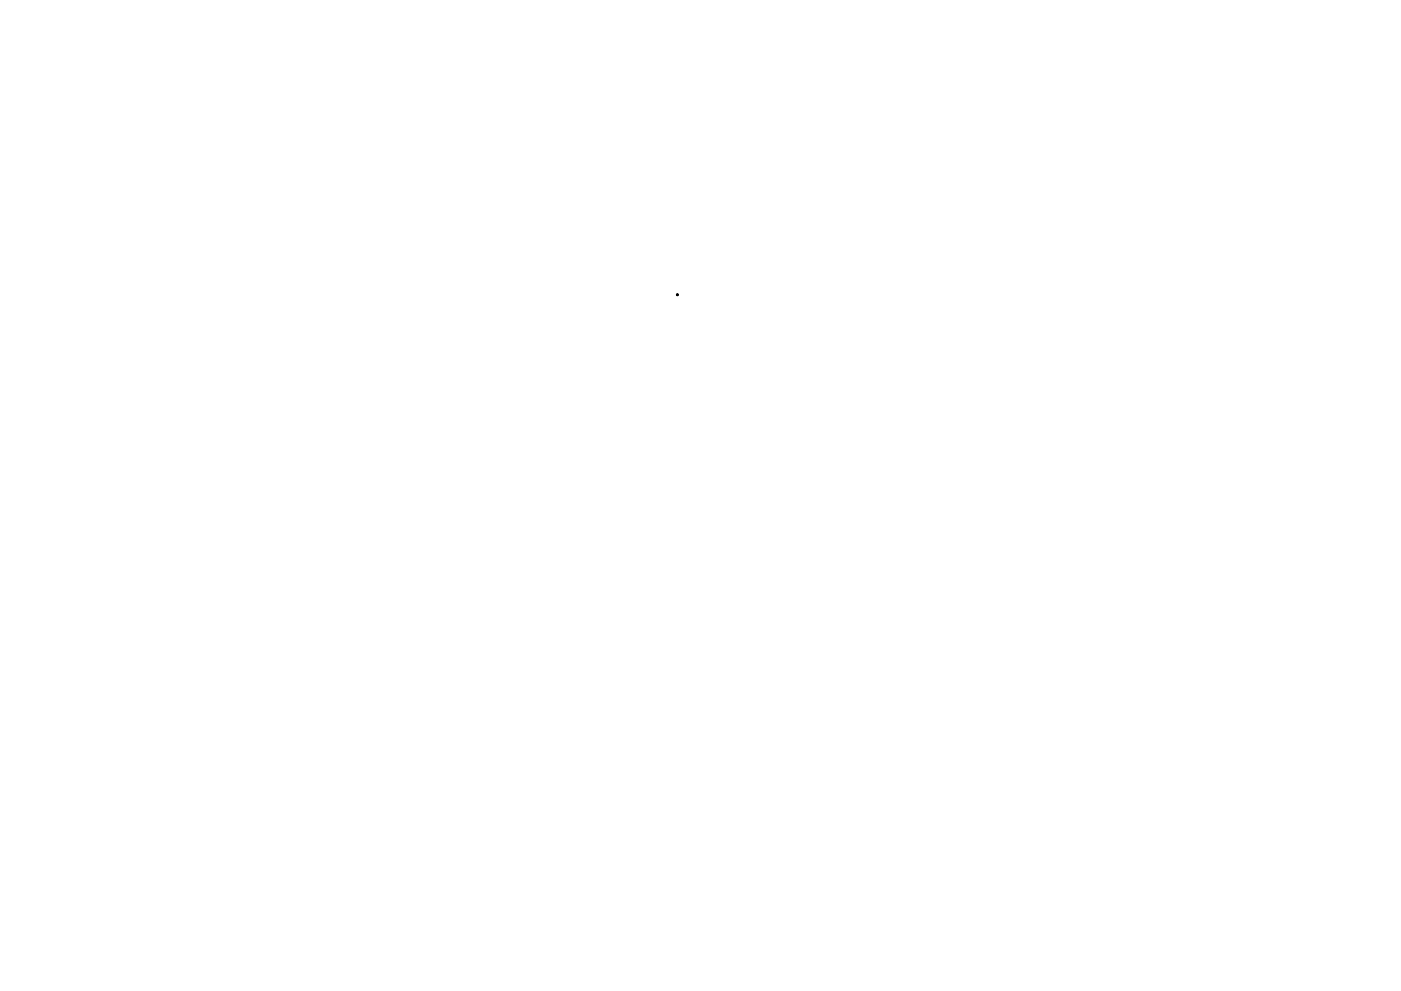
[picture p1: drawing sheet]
<svg xmlns="http://www.w3.org/2000/svg" width="297mm" height="210mm" viewBox="0 0 297 210" stroke-linecap="round" stroke-linejoin="round" font-family="sans-serif">
<g fill="none" stroke="#000" stroke-width=".21">
<circle cx="143.6" cy="62.5" r=".06"/>
<circle cx="143.6" cy="62.5" r=".21"/>
<circle cx="143.6" cy="62.5" r=".15"/>
</g>
</svg>
